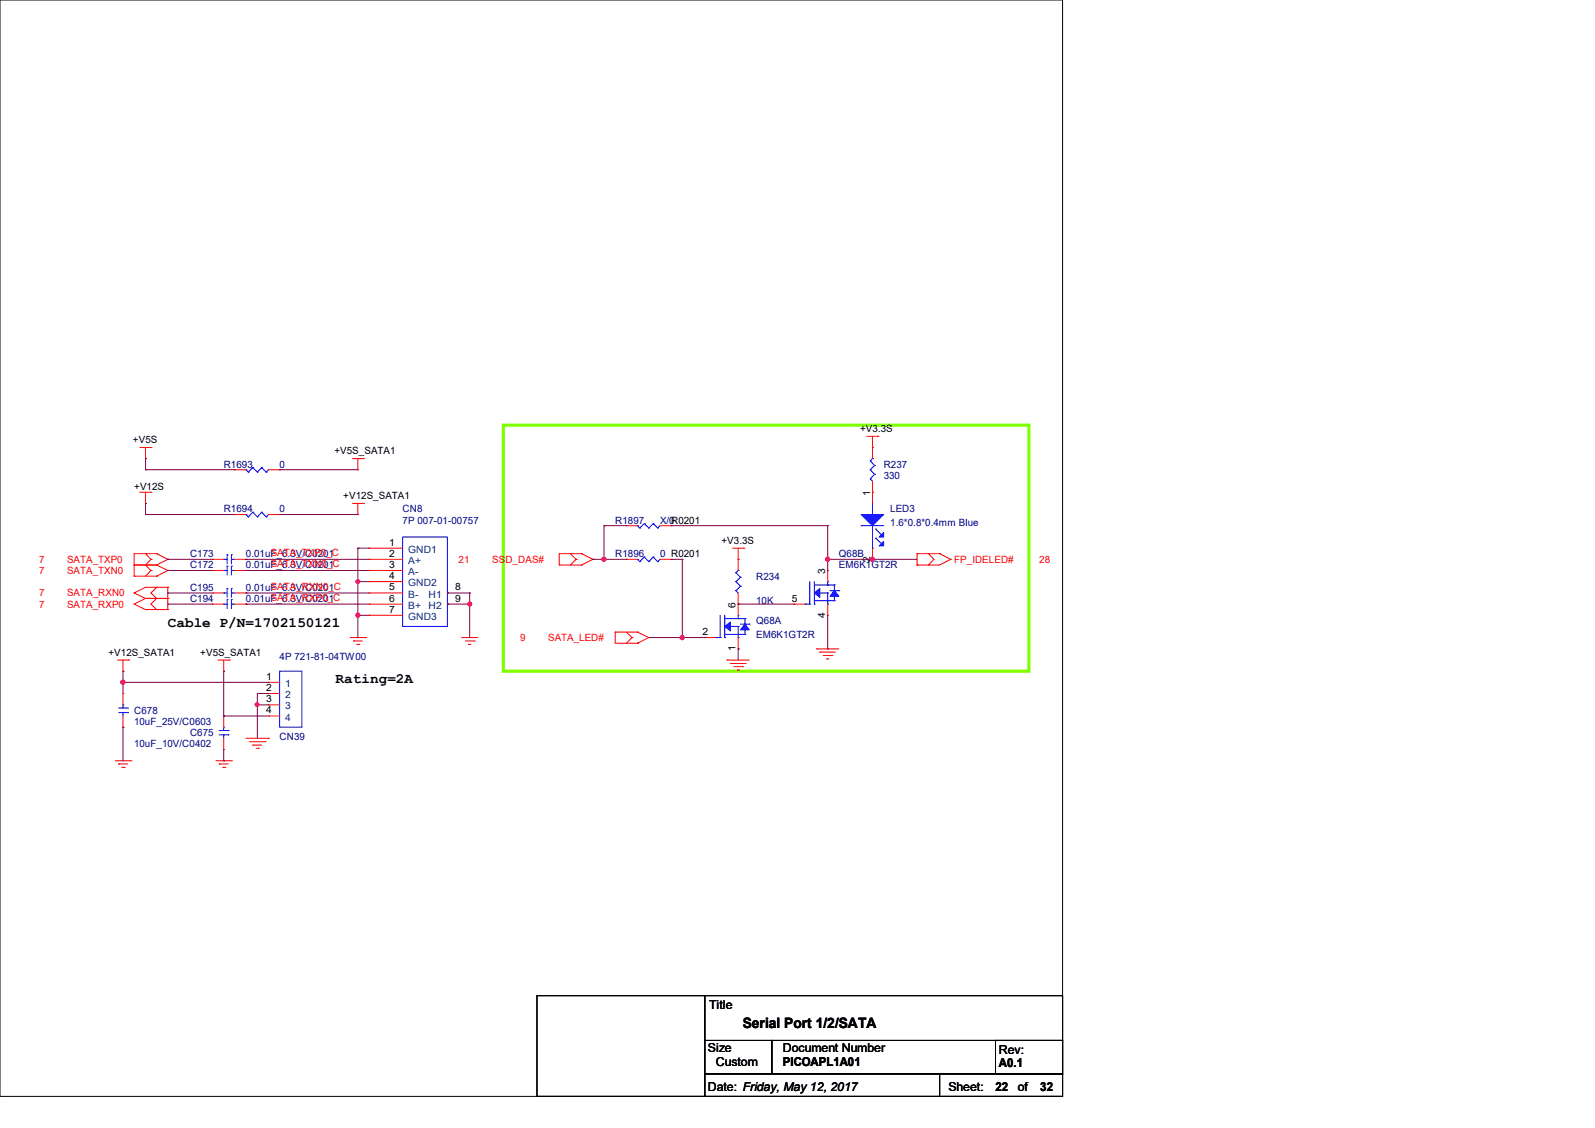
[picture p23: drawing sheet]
<svg xmlns="http://www.w3.org/2000/svg" width="297mm" height="210mm" viewBox="0 0 297 210" stroke-linecap="round" stroke-linejoin="round" font-family="sans-serif">
<defs><g id="words">
<g font-size="2.7">
<text x="31.2" y="116.8">Cable P/N=1702150121</text>
<text x="62.5" y="127.2">Rating=2A</text>
<text x="138.3" y="191.3">Serial Port 1/2/SATA</text>
</g>
<g font-size="2.3">
<text x="132" y="187.9">Title</text>
<text x="131.8" y="195.8">Size</text>
<text x="145.8" y="195.8">Document Number</text>
<text x="186" y="196.2">Rev:</text>
<text x="131.8" y="203.1">Date: Friday, May 12, 2017</text>
<text x="133.3" y="198.5">Custom</text>
<text x="145.8" y="198.5">PICOAPL1A01</text>
<text x="176.6" y="203.1">Sheet:</text>
<text x="185.4" y="203.1">22</text>
<text x="186" y="198.7">A0.1</text>
<text x="189.5" y="203.1">of</text>
<text x="193.7" y="203.1">32</text>
</g>
<g font-size="1.9">
<text x="24.8" y="82.5">+V5S</text>
<text x="160.1" y="80.4">+V3.3S</text>
<text x="62.3" y="84.6">+V5S_SATA1</text>
<text x="25" y="91.3">+V12S</text>
<text x="63.9" y="92.9">+V12S_SATA1</text>
<text x="162" y="92.3" transform="rotate(-90 162 92.3)">1</text>
<text x="72.5" y="101.6">1</text>
<text x="134.3" y="101.3">+V3.3S</text>
<text x="72.5" y="103.7">2</text>
<text x="72.5" y="105.7">3</text>
<text x="72.5" y="107.8">4</text>
<text x="153.7" y="106.9" transform="rotate(-90 153.7 106.9)">3</text>
<text x="162" y="104.6" transform="rotate(-90 162 104.6)">2</text>
<text x="72.5" y="109.9">5</text>
<text x="72.5" y="112">6</text>
<text x="84.8" y="109.9">8</text>
<text x="84.8" y="112">9</text>
<text x="137" y="113.1" transform="rotate(-90 137 113.1)">6</text>
<text x="147.4" y="112">5</text>
<text x="72.5" y="114.1">7</text>
<text x="130.8" y="118.2">2</text>
<text x="153.7" y="115" transform="rotate(-90 153.7 115)">4</text>
<text x="20.2" y="122.1">+V12S_SATA1</text>
<text x="37.3" y="122.1">+V5S_SATA1</text>
<text x="137" y="121.2" transform="rotate(-90 137 121.2)">1</text>
<text x="49.6" y="126.6">1</text>
<text x="49.6" y="128.6">2</text>
<text x="49.6" y="130.8">3</text>
<text x="49.6" y="132.8">4</text>
</g>
<g font-size="1.9" fill="#000080">
<text x="41.7" y="87.1">R1693</text>
<text x="52.1" y="87.1">0</text>
<text x="164.6" y="87.1">R237</text>
<text x="164.6" y="89.2">330</text>
<text x="41.7" y="95.4">R1694</text>
<text x="52.1" y="95.4">0</text>
<text x="75" y="95.4">CN8</text>
<text x="165.8" y="95.4">LED3</text>
<text x="75" y="97.5">7P 007-01-00757</text>
<text x="114.6" y="97.5">R1897</text>
<text x="122.9" y="97.5">X/0R0201</text>
<text x="165.8" y="97.9">1.6*0.8*0.4mm Blue</text>
<text x="35.4" y="103.8">C173</text>
<text x="35.4" y="105.8">C172</text>
<text x="45.8" y="103.8">0.01uF_6.3V/C0201</text>
<text x="45.8" y="105.8">0.01uF_6.3V/C0201</text>
<text x="114.6" y="103.8">R1896</text>
<text x="122.9" y="103.8">0 R0201</text>
<text x="140.8" y="107.9">R234</text>
<text x="156.2" y="103.8">Q68B</text>
<text x="156.2" y="105.8">EM6K1GT2R</text>
<text x="35.4" y="110">C195</text>
<text x="35.4" y="112.1">C194</text>
<text x="45.8" y="110">0.01uF_6.3V/C0201</text>
<text x="45.8" y="112.1">0.01uF_6.3V/C0201</text>
<text x="140.8" y="112.5">10K</text>
<text x="140.8" y="116.2">Q68A</text>
<text x="140.8" y="118.7">EM6K1GT2R</text>
<text x="52.1" y="122.9">4P 721-81-04TW00</text>
<text x="25" y="132.9">C678</text>
<text x="25" y="135">10uF_25V/C0603</text>
<text x="35.4" y="137.1">C675</text>
<text x="52.1" y="137.7">CN39</text>
<text x="25" y="139.1">10uF_10V/C0402</text>
</g>
<g font-size="1.9" fill="#f00">
<text x="7.3" y="104.8">7</text>
<text x="7.3" y="106.9">7</text>
<text x="12.5" y="104.8">SATA_TXP0</text>
<text x="12.5" y="106.9">SATA_TXN0</text>
<text x="50.4" y="105.6">SATA_TXN0_C</text>
<text x="50.4" y="103.5">SATA_TXP0_C</text>
<text x="85.4" y="104.8">21</text>
<text x="91.7" y="104.8">SSD_DAS#</text>
<text x="177.7" y="104.8">FP_IDELED#</text>
<text x="193.5" y="104.8">28</text>
<text x="7.3" y="113.1">7</text>
<text x="7.3" y="111">7</text>
<text x="12.5" y="113.1">SATA_RXP0</text>
<text x="12.5" y="111">SATA_RXN0</text>
<text x="50.4" y="111.8">SATA_RXP0_C</text>
<text x="50.4" y="109.8">SATA_RXN0_C</text>
<text x="96.9" y="119.4">9</text>
<text x="102.1" y="119.4">SATA_LED#</text>
</g>
<g font-size="1.9" fill="#004080">
<text x="76" y="102.9">GND1</text>
<text x="76" y="105">A+</text>
<text x="76" y="107.1">A-</text>
<text x="76" y="109.1">GND2</text>
<text x="76" y="111.2">B-</text>
<text x="76" y="113.3">B+</text>
<text x="79.8" y="111.2">H1</text>
<text x="79.8" y="113.3">H2</text>
<text x="76" y="115.4">GND3</text>
<text x="53.1" y="127.9">1</text>
<text x="53.1" y="130">2</text>
<text x="53.1" y="132.1">3</text>
<text x="53.1" y="134.2">4</text>
</g>
</g></defs>
<path d="M0 0h197.9v204.1h-197.9zM100 185.4h31.2v18.7h-31.2zM131.2 193.7h12.5v6.2h-12.5zM131.2 199.9h43.8v4.2h-43.8zM131.2 185.4h66.7v8.3h-66.7zM143.7 193.7h54.2v6.2h-54.2zM175 199.9h22.9v4.2h-22.9zM185.4 193.7h12.5v6.2h-12.5z" fill="none" stroke="#000" stroke-width=".19"/>
<path d="M93.7 79.2h97.9v45.8h-97.9z" fill="none" stroke="#80ff00" stroke-width=".59"/>
<g fill="none" stroke="#f00" stroke-width=".19">
<path d="M26 91.7h2.1M26 83.3h2.1M27.1 93.7h.1M27.1 85.4h.1M27.1 83.3v2.1M27.1 91.7v2M28.1 91.7h.1M28.1 83.3h.1M43.7 95.8h.1M43.7 87.5h.1M43.7 95.8h2.1M43.7 87.5h2.1"/>
<path d="M50 95.8h2.1M50 87.5h2.1M52.1 95.8h.1M52.1 87.5h.1M65.6 93.7h2.1M65.6 85.4h2.1M66.6 95.8h.1M66.6 87.5h.1M66.6 85.4v2.1M66.6 93.7v2.1M67.7 93.7h.1M67.7 85.4h.1"/>
<path d="M116.6 97.9h.1M116.6 97.9h2.1M122.9 97.9h2.1M125 97.9h.1M161.4 81.2h2.1M162.5 83.3h.1M162.5 91.7h.1M162.5 81.2v4.2M162.5 89.6v4.1M163.5 81.2h.1M25 112.5h.1M25 105.2h.1"/>
<path d="M25 110.4h.1M25 107.3h.1M25 112.5l2.1 1M25 105.2h4.2M25 110.4l2.1 1M25 107.3h4.2M27.1 113.5h.1M27.1 111.4h.1M27.1 111.4l-2.1 1.1M27.1 111.4h4.1M27.1 113.5h4.1M27.1 103.1l1 1"/>
<path d="M28.1 104.1h.1M28.1 106.2h.1M28.1 104.1l-1 1.1 1 1M28.1 106.2l-1 1.1M29.2 111.4h.1M29.2 113.5h.1M29.2 103.1h.1M29.2 105.2h.1M29.2 109.3h.1M29.2 107.3h.1M29.2 111.4l-1.1 1.1 1.1 1M29.2 103.1h-4.2v4.2"/>
<path d="M29.2 103.1l2 1M29.2 109.3l-1.1 1.1 1.1 1M29.2 105.2l2 1M31.2 111.4h.1M31.2 113.5h.1M31.2 104.1h.1M31.2 109.3h.1M31.2 106.2h.1M31.2 109.3v4.2M31.2 104.1l-2 1.1M31.2 109.3h-4.1l-2.1 1.1M31.2 106.2l-2 1.1"/>
<path d="M39.6 104.1h.1M39.6 110.4h.1M39.6 106.2h.1M39.6 112.5h.1M39.6 104.1h2.1M39.6 106.2h2.1M39.6 110.4h2.1M39.6 112.5h2.1M43.7 104.1h2.1M43.7 106.2h2.1M43.7 110.4h2.1M43.7 112.5h2.1"/>
<path d="M45.8 104.1h.1M45.8 110.4h.1M45.8 106.2h.1M45.8 112.5h.1M65.2 118.7h2.9M65.8 119.3h.1M65.8 119.3h1.7M66.4 120h.4M66.8 120h.1M68.1 118.7h.1M68.7 102.1h.1M68.7 104.1h.1"/>
<path d="M68.7 106.2h.1M68.7 108.3h.1M68.7 110.4h.1M68.7 112.5h.1M68.7 114.6h.1M68.7 102.1h6.3M68.7 104.1h6.3M68.7 106.2h6.3M68.7 108.3h6.3M68.7 110.4h6.3M68.7 112.5h6.3M68.7 114.6h6.3"/>
<path d="M83.3 110.4h.1M83.3 112.5h.1M86 118.7h.1M86 118.7h2.9M86.7 119.3h1.6M87.2 120h.1M87.2 120h.5M88.3 119.3h.1M104.1 105.2h.1M104.1 105.2h4.2M106.2 103.1l1.1 1M107.3 104.1h.1"/>
<path d="M107.3 104.1l-1.1 1.1M108.3 103.1h.1M108.3 105.2h.1M108.3 103.1h-4.2v2.1M108.3 103.1l2.1 1M110.4 104.1h.1M110.4 104.1l-2.1 1.1M114.6 117.7h.1M114.6 117.7v2.1h4.1M114.6 117.7h4.1M116.6 104.1h.1M116.6 117.7l1.1 1"/>
<path d="M116.6 104.1h2.1M117.7 118.7h.1M117.7 118.7l-1.1 1.1M118.7 119.8h.1M118.7 117.7h.1M118.7 117.7l2.1 1M120.8 118.7h.1M120.8 118.7l-2.1 1.1M122.9 104.1h2.1M125 104.1h.1M131.2 118.7h.1M131.2 118.7h2.1"/>
<path d="M136.4 102.1h2.1M137.5 104.1h.1M137.5 112.5h.1M137.5 102.1v4.1M137.5 110.4v4.2M137.5 118.7v2.1M138.5 102.1h.1M147.9 112.5h.1M147.9 112.5h2M154.1 106.2h.1M154.1 114.6h.1M154.1 106.2v2.1"/>
<path d="M154.1 112.5v2.1M162.5 104.1h.1M162.5 102.1v2M170.8 105.2h.1M170.8 103.1h.1M170.8 103.1h4.2M170.8 103.1v2.1M172.9 105.2h.1M172.9 103.1h.1M172.9 103.1l1 1-1 1.1M175 103.1h.1M175 103.1l2 1"/>
<path d="M177 104.1h.1M177 104.1l-2 1.1h-4.2M21.9 122.9h2.1M22.9 125h.1M22.9 135.4h.1M22.9 129.1h.1M22.9 122.9v2.1M22.9 129.1v2.1M22.9 133.3v2.1M24 122.9h.1M40.6 122.9h2.1M41.7 125h.1"/>
<path d="M41.7 139.5h.1M41.7 133.3h.1M41.7 122.9v2.1M41.7 133.3v2.1M41.7 137.5v2M42.7 122.9h.1M45.8 137.5h4.2M46.4 138.1h3M47.1 138.7h.1M47.1 138.7h1.6M47.7 139.3h.4M48.1 139.3h.1"/>
<path d="M49.4 138.1h.1M50 137.5h.1M50 127h.1M50 129.1h.1M50 131.2h.1M50 133.3h.1M50 127h2.1M50 129.1h2.1M50 131.2h2.1M50 133.3h2.1M135.4 122.9h.1M135.4 122.9h4.1"/>
<path d="M136 123.5h.1M136 123.5h2.9M136.7 124.1h1.6M137.2 124.8h.1M137.2 124.8h.5M137.5 120.8h.1M138.3 124.1h.1M152.1 120.8h.1M152.1 120.8h4.1M152.7 121.4h.1M152.7 121.4h2.9M153.3 122h1.6"/>
<path d="M153.9 122.7h.1M153.9 122.7h.4M154.9 122h.1M21.5 141.6h2.9M22.1 142.2h.1M22.1 142.2h1.6M22.7 142.9h.4M23.1 142.9h.1M24.4 141.6h.1M40.2 141.6h2.9M40.8 142.2h.1M40.8 142.2h1.7"/>
<path d="M41.4 142.9h.5M41.9 142.9h.1M43.1 141.6h.1"/>
</g>
<g fill="#00f" stroke="#00f" stroke-width=".19">
<path d="M160.4 95.8h4.1l-2 2.1z"/>
<path d="M164.5 99.1v.9h-.8z"/>
<path d="M163.7 101.6l.8-.8v.8z"/>
<path d="M135 116.6l1-.8v1.7z" fill-rule="evenodd"/>
<path d="M138.7 116.2l.8 1.1h-1.6z" fill-rule="evenodd"/>
<path d="M151.6 110.4l1.1-.8v1.6z" fill-rule="evenodd"/>
<path d="M155.4 110l.8 1h-1.6z" fill-rule="evenodd"/>
</g>
<g fill="none" stroke="#00f" stroke-width=".19">
<path d="M45.8 95.8h.1M45.8 87.5h.1M45.8 95.8l.4 .4M45.8 87.5l.4 .4M46.2 96.2h.1M46.2 87.9h.1M47.1 95.4h.1M47.1 87.1h.1M47.1 95.4l-.9 .8M47.1 95.4l.8 .8M47.1 87.1l-.9 .8M47.1 87.1l.8 .8"/>
<path d="M47.9 96.2h.1M47.9 87.9h.1M48.7 95.4h.1M48.7 87.1h.1M48.7 95.4l.9 .8M48.7 95.4l-.8 .8M48.7 87.1l.9 .8M48.7 87.1l-.8 .8M49.6 96.2h.1M49.6 87.9h.1M50 95.8l-.4 .4M50 87.5l-.4 .4"/>
<path d="M75 100h8.3v16.6h-8.3zM118.7 97.9h.1M118.7 97.9l.4 .4M119.1 98.3h.1M120 97.5h.1M120 97.5l-.9 .8M120 97.5l.8 .8M120.8 98.3h.1M121.6 97.5h.1M121.6 97.5l.9 .8M121.6 97.5l-.8 .8M122.5 98.3h.1"/>
<path d="M122.9 97.9l-.4 .4M160.4 97.9h.1M160.4 97.9h4.1M162.1 85.8h.1M162.1 89.2h.1M162.1 87.5h.1M162.1 85.8l.8 .9M162.1 89.2l.4 .4M162.1 87.5l.8 .8M162.5 95.8h.1M162.5 85.4h.1M162.5 93.7v2.1"/>
<path d="M162.5 97.9v4.2M162.5 85.4l-.4 .4M162.9 88.3h.1M162.9 86.7h.1M162.9 88.3l-.8 .9M162.9 86.7l-.8 .8M163.1 98.5h.1M163.1 98.5l1 1.1M41.7 104.1h.1M41.7 110.4h.1M41.7 106.2h.1M41.7 112.5h.1"/>
<path d="M41.7 104.1h.6M41.7 110.4h.6M41.7 106.2h.6M41.7 112.5h.6M42.3 103.3h.1M42.3 109.6h.1M42.3 105.4h.1M42.3 111.6h.1M42.3 103.3v1.7M42.3 105.4v1.7M42.3 109.6v1.6M42.3 111.6v1.7"/>
<path d="M43.1 103.3h.1M43.1 104.1h.1M43.1 109.6h.1M43.1 110.4h.1M43.1 105.4h.1M43.1 106.2h.1M43.1 111.6h.1M43.1 112.5h.1M43.1 104.1h.6M43.1 103.3v1.7M43.1 105.4v1.7M43.1 109.6v1.6"/>
<path d="M43.1 111.6v1.7M43.1 110.4h.6M43.1 106.2h.6M43.1 112.5h.6M118.7 104.1h.1M118.7 104.1l.4 .5M119.1 104.6h.1M120 103.7h.1M120 103.7l-.9 .9M120 103.7l.8 .9M120.8 104.6h.1M121.6 103.7h.1"/>
<path d="M121.6 103.7l.9 .9M121.6 103.7l-.8 .9M122.5 104.6h.1M122.9 104.1l-.4 .5M133.3 118.7h.1M133.3 118.7h.8M134.1 118.7h.1M134.1 114.6v4.1M135 118.7h.1M135 114.6v4.1M135 115.2h3.7M135 118.1h3.7"/>
<path d="M136 116.6h1.5M137 106.6h.1M137 110h.1M137 108.3h.1M137 106.6l.9 .9M137 110l.5 .4M137 108.3l.9 .8M137.5 115.2h.1M137.5 118.1h.1M137.5 116.6h.1M137.5 118.7h.1M137.5 114.6h.1"/>
<path d="M137.5 106.2h.1M137.5 114.6v.6M137.5 116.6v2.1M137.5 106.2l-.5 .4M137.9 109.1h.1M137.9 107.5h.1M137.9 116.2h1.6M137.9 109.1l-.9 .9M137.9 107.5l-.9 .8M138.7 118.1h.1M138.7 117.3h.1M138.7 115.2h.1"/>
<path d="M138.7 116.2h.1M138.7 115.2v1M138.7 117.3v.8M139.5 116.2h.1M149.9 112.5h.1M149.9 112.5h.9M150.8 112.5h.1M150.8 108.3v4.2M151.6 112.5h.1M151.6 108.3v4.2M151.6 108.9h3.8M151.6 111.8h3.8"/>
<path d="M152.7 110.4h1.4M154.1 108.9h.1M154.1 111.8h.1M154.1 110.4h.1M154.1 112.5h.1M154.1 108.3h.1M154.1 108.3v.6M154.1 110.4v2.1M154.6 110h1.6M155.4 111.8h.1M155.4 111h.1M155.4 108.9h.1"/>
<path d="M155.4 110h.1M155.4 108.9v1.1M155.4 111v.8M156.2 110h.1M162.5 102.1h.1M163.1 100.2h.1M163.1 100.2l1 1M22.1 131.8h1.6M22.1 132.7h1.6M22.9 131.2h.1M22.9 132.7h.1M22.9 131.2v.6"/>
<path d="M22.9 132.7v.6M23.7 131.8h.1M23.7 132.7h.1M40.8 136h1.7M40.8 136.8h1.7M41.7 135.4h.1M41.7 136.8h.1M41.7 135.4v.6M41.7 136.8v.7M42.5 136h.1M42.5 136.8h.1M52.1 125h4.1v10.4h-4.1z"/>
</g>
<g fill="none" stroke="#800040" stroke-width=".19">
<path d="M27.1 93.7h.1M27.1 95.8h.1M27.1 85.4h.1M27.1 87.5h.1M27.1 85.4v2.1M27.1 93.7v2.1M27.1 95.8h16.6M27.1 87.5h16.6M52.1 95.8h.1M52.1 87.5h.1M52.1 95.8h14.5M52.1 87.5h14.5"/>
<path d="M112.5 97.9h.1M112.5 97.9v6.2M112.5 97.9h4.1M125 97.9h29.1M154.1 97.9h.1M154.1 97.9v8.3M31.2 106.2h.1M31.2 104.1h.1M31.2 112.5h.1M31.2 110.4h.1M31.2 112.5h8.4M31.2 106.2h8.4"/>
<path d="M31.2 104.1h8.4M31.2 110.4h8.4M45.8 106.2h.1M45.8 104.1h.1M45.8 112.5h.1M45.8 110.4h.1M45.8 112.5h22.9M45.8 106.2h22.9M45.8 104.1h22.9M45.8 110.4h22.9M66.6 108.3h.1M66.6 102.1h.1"/>
<path d="M66.6 114.6h.1M66.6 102.1v16.6M66.6 114.6h2.1M66.6 102.1h2.1M66.6 108.3h2.1M83.3 112.5h.1M83.3 110.4h.1M83.3 112.5h4.2M83.3 110.4h4.2M87.5 110.4h.1M87.5 112.5h.1M87.5 110.4v8.3"/>
<path d="M110.4 104.1h.1M110.4 104.1h6.2M112.5 104.1h.1M120.8 118.7h10.4M125 104.1h2M127 118.7h.1M127 104.1h.1M127 104.1v14.6M131.2 118.7h.1M137.5 112.5h.1M137.5 112.5h10.4M154.1 104.1h.1"/>
<path d="M154.1 104.1h16.7M154.1 114.6v6.2M162.5 104.1h.1M22.9 127h.1M22.9 125h.1M22.9 135.4h.1M22.9 127h27.1M22.9 125v4.1M22.9 135.4v6.2M41.7 125h.1M41.7 133.3h.1M41.7 125v8.3"/>
<path d="M41.7 139.5v2.1M41.7 133.3h8.3M47.9 129.1h.1M47.9 131.2h.1M47.9 129.1v8.4M47.9 129.1h2.1M47.9 131.2h2.1M137.5 120.8h.1M137.5 120.8v2.1M154.1 120.8h.1M41.7 141.6h.1"/>
</g>
<g fill="#f0f" stroke="#f0f" stroke-width=".19">
<circle cx="66.6" cy="114.5" r=".39"/>
<circle cx="66.6" cy="108.3" r=".37"/>
<circle cx="87.5" cy="112.5" r=".39"/>
<circle cx="162.4" cy="104.1" r=".39"/>
<circle cx="22.9" cy="127" r=".4"/>
<circle cx="47.9" cy="131.2" r=".37"/>
<circle cx="127" cy="118.7" r=".4"/>
<circle cx="112.5" cy="104.1" r=".4"/>
<circle cx="154.1" cy="104.1" r=".4"/>
</g>
<use href="#words"/>
</svg>
